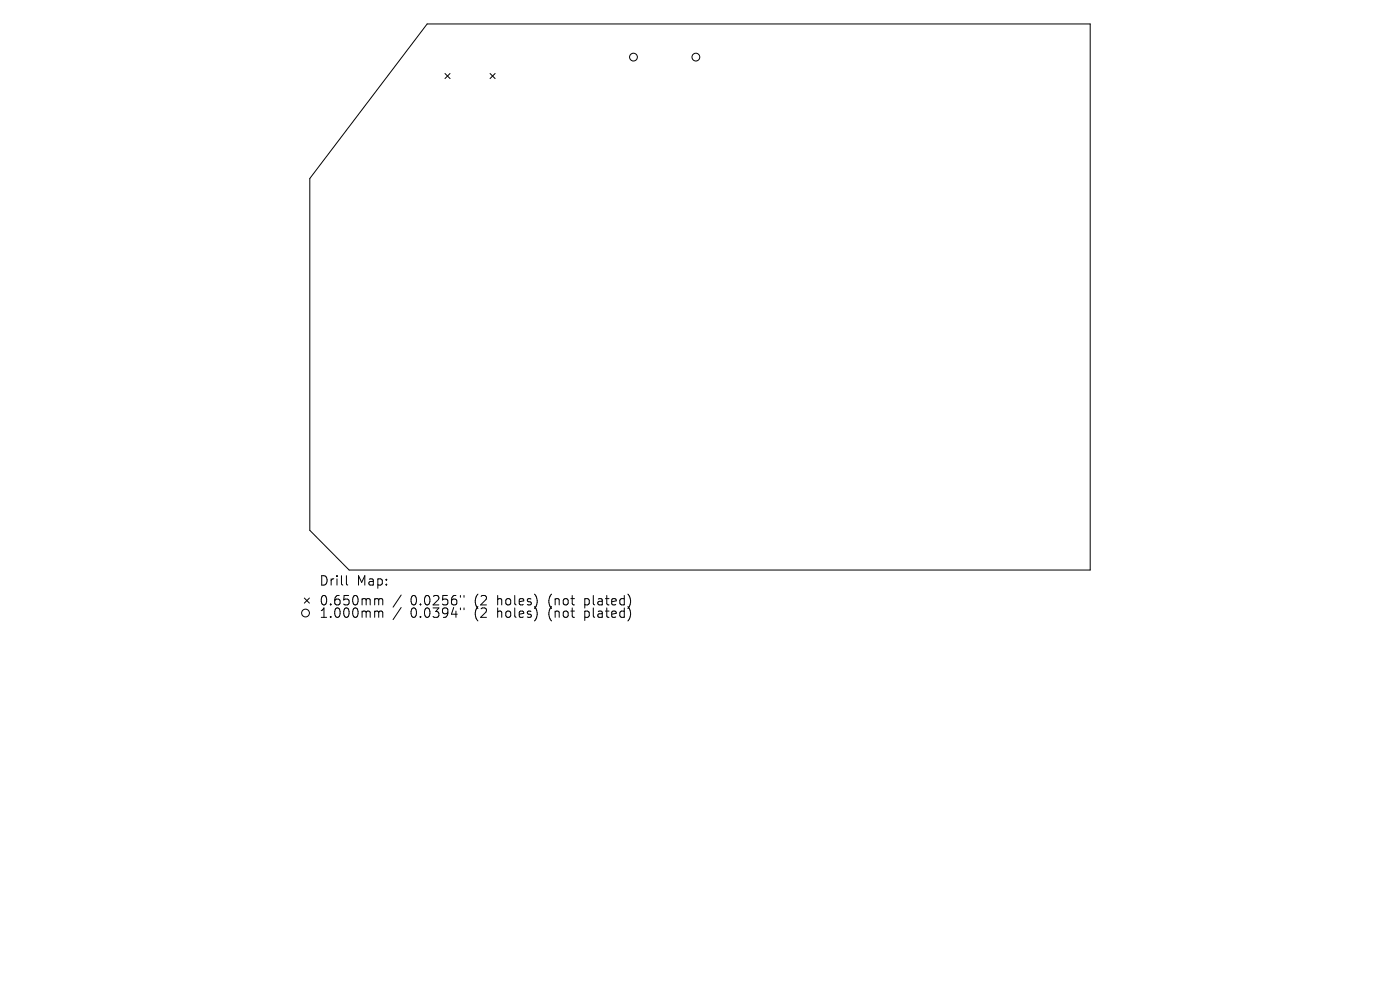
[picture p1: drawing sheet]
<svg xmlns="http://www.w3.org/2000/svg" width="297mm" height="210mm" viewBox="0 0 297 210" stroke-linecap="round" stroke-linejoin="round" font-family="sans-serif">
<defs><g id="words">
<g font-size="2.8">
<text x="67.6" y="124.5">Drill</text>
<text x="75.7" y="124.5">Map:</text>
<text x="67.6" y="128.7">0.650mm</text>
<text x="67.6" y="131.3">1.000mm</text>
<text x="87.1" y="128.7">0.0256&quot;</text>
<text x="87.1" y="131.3">0.0394&quot;</text>
<text x="100.8" y="128.7">(2</text>
<text x="100.8" y="131.3">(2</text>
<text x="105.8" y="128.7">holes)</text>
<text x="105.8" y="131.3">holes)</text>
<text x="116.8" y="128.7">(not</text>
<text x="116.8" y="131.3">(not</text>
<text x="124.7" y="128.7">plated)</text>
<text x="124.7" y="131.3">plated)</text>
</g>
</g></defs>
<g fill="none" stroke="#000" stroke-width=".21">
<path d="M90.6 5.1h140.7v115.8h-157.2l-8.4-8.4v-74.6zM94.4 15.6l1.1 1.1M95.5 15.6l-1.1 1.1M104 15.6l1 1.1M105 15.6l-1 1.1M64.6 126.9l1 1M65.6 126.9l-1 1M73.5 122.1v1.7l.3 .3M79.8 127h.3l.2 .3M79.8 129.6l.4 .1 .1 .2M80.3 127.3l.3-.3 .5 .1 .1 1.2M80.3 127.3v1"/>
<path d="M80.3 129.9v1.1M80.3 129.9l.3-.3 .5 .1 .1 1.3M85.1 126.2l-1.7 2.6M85.1 128.9l-1.7 2.5M97.7 126.3v.4M97.7 129v.3M98.4 126.3v.4M98.4 129v.3"/>
<circle cx="134.4" cy="12.1" r=".83"/>
<circle cx="147.6" cy="12.1" r=".83"/>
<circle cx="64.8" cy="130" r=".83"/>
</g>
<use href="#words"/>
</svg>
